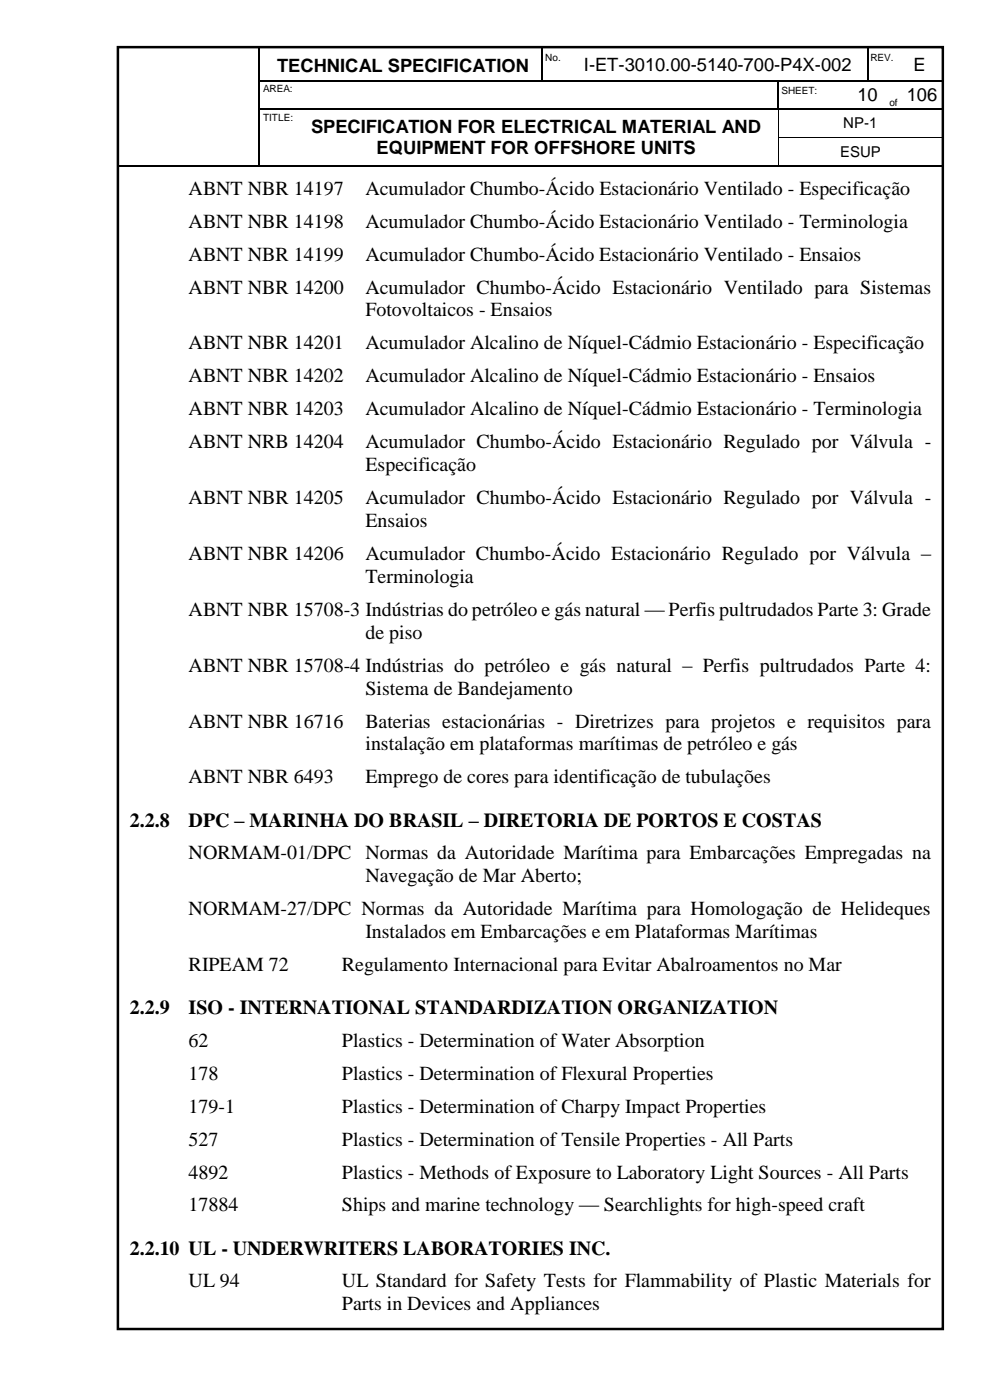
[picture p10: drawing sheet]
<svg xmlns="http://www.w3.org/2000/svg" width="210mm" height="297mm" viewBox="0 0 210 297" stroke-linecap="round" stroke-linejoin="round" font-family="sans-serif">
<defs><g id="words">
<g font-size="4.2">
<text x="40" y="41.3">ABNT NBR 14197</text>
<text x="77.5" y="41.3">Acumulador Chumbo-Ácido Estacionário Ventilado - Especificação</text>
<text x="40" y="48.3">ABNT NBR 14198</text>
<text x="77.5" y="48.3">Acumulador Chumbo-Ácido Estacionário Ventilado - Terminologia</text>
<text x="40" y="55.3">ABNT NBR 14199</text>
<text x="77.5" y="55.3">Acumulador Chumbo-Ácido Estacionário Ventilado - Ensaios</text>
<text x="40" y="62.3">ABNT NBR 14200</text>
<text x="77.5" y="62.3">Acumulador Chumbo-Ácido Estacionário Ventilado para Sistemas</text>
<text x="77.5" y="67.1">Fotovoltaicos - Ensaios</text>
<text x="40" y="74.1">ABNT NBR 14201</text>
<text x="77.5" y="74.1">Acumulador Alcalino de Níquel-Cádmio Estacionário - Especificação</text>
<text x="40" y="81.1">ABNT NBR 14202</text>
<text x="77.5" y="81.1">Acumulador Alcalino de Níquel-Cádmio Estacionário - Ensaios</text>
<text x="40" y="88.1">ABNT NBR 14203</text>
<text x="77.5" y="88.1">Acumulador Alcalino de Níquel-Cádmio Estacionário - Terminologia</text>
<text x="40" y="95.1">ABNT NRB 14204</text>
<text x="77.5" y="95.1">Acumulador Chumbo-Ácido Estacionário Regulado por Válvula -</text>
<text x="77.5" y="100">Especificação</text>
<text x="40" y="107">ABNT NBR 14205</text>
<text x="77.5" y="107">Acumulador Chumbo-Ácido Estacionário Regulado por Válvula -</text>
<text x="77.5" y="111.8">Ensaios</text>
<text x="40" y="118.8">ABNT NBR 14206</text>
<text x="77.5" y="118.8">Acumulador Chumbo-Ácido Estacionário Regulado por Válvula –</text>
<text x="77.5" y="123.7">Terminologia</text>
<text x="40" y="130.7">ABNT NBR 15708-3 Indústrias do petróleo e gás natural — Perfis pultrudados Parte 3: Grade</text>
<text x="77.5" y="135.5">de piso</text>
<text x="40" y="142.5">ABNT NBR 15708-4 Indústrias do petróleo e gás natural – Perfis pultrudados Parte 4:</text>
<text x="77.5" y="147.4">Sistema de Bandejamento</text>
<text x="40" y="154.4">ABNT NBR 16716</text>
<text x="77.5" y="154.4">Baterias estacionárias - Diretrizes para projetos e requisitos para</text>
<text x="77.5" y="159.2">instalação em plataformas marítimas de petróleo e gás</text>
<text x="40" y="166.2">ABNT NBR 6493</text>
<text x="77.5" y="166.2">Emprego de cores para identificação de tubulações</text>
<text x="27.5" y="175.4">2.2.8</text>
<text x="40" y="175.4">DPC – MARINHA DO BRASIL – DIRETORIA DE PORTOS E COSTAS</text>
<text x="40" y="182.3">NORMAM-01/DPC Normas da Autoridade Marítima para Embarcações Empregadas na</text>
<text x="77.5" y="187.2">Navegação de Mar Aberto;</text>
<text x="40" y="194.2">NORMAM-27/DPC Normas da Autoridade Marítima para Homologação de Helideques</text>
<text x="77.5" y="199">Instalados em Embarcações e em Plataformas Marítimas</text>
<text x="40" y="206">RIPEAM 72</text>
<text x="72.5" y="206">Regulamento Internacional para Evitar Abalroamentos no Mar</text>
<text x="27.5" y="215.2">2.2.9</text>
<text x="40" y="215.2">ISO - INTERNATIONAL STANDARDIZATION ORGANIZATION</text>
<text x="40" y="222.1">62</text>
<text x="72.5" y="222.1">Plastics - Determination of Water Absorption</text>
<text x="40" y="229.1">178</text>
<text x="72.5" y="229.1">Plastics - Determination of Flexural Properties</text>
<text x="40" y="236.1">179-1</text>
<text x="72.5" y="236.1">Plastics - Determination of Charpy Impact Properties</text>
<text x="40" y="243.1">527</text>
<text x="72.5" y="243.1">Plastics - Determination of Tensile Properties - All Parts</text>
<text x="40" y="250.1">4892</text>
<text x="72.5" y="250.1">Plastics - Methods of Exposure to Laboratory Light Sources - All Parts</text>
<text x="40" y="257">17884</text>
<text x="72.5" y="257">Ships and marine technology — Searchlights for high-speed craft</text>
<text x="27.5" y="266.2">2.2.10 UL - UNDERWRITERS LABORATORIES INC.</text>
<text x="40" y="273.1">UL 94</text>
<text x="72.5" y="273.1">UL Standard for Safety Tests for Flammability of Plastic Materials for</text>
<text x="72.5" y="278">Parts in Devices and Appliances</text>
</g>
<g font-size="3.9">
<text x="58.8" y="15.2">TECHNICAL SPECIFICATION</text>
<text x="123.8" y="15">I-ET-3010.00-5140-700-P4X-002</text>
<text x="193.8" y="15">E</text>
<text x="181.9" y="21.5">10</text>
<text x="192.4" y="21.5">106</text>
<text x="66" y="28.2">SPECIFICATION FOR ELECTRICAL MATERIAL AND</text>
<text x="79.9" y="32.7">EQUIPMENT FOR OFFSHORE UNITS</text>
</g>
<g font-size="3.2">
<text x="178.9" y="27.3">NP-1</text>
<text x="178.2" y="33.3">ESUP</text>
</g>
<g font-size="2.1">
<text x="115.7" y="13">No.</text>
<text x="184.7" y="13">REV.</text>
<text x="55.8" y="19.6">AREA:</text>
<text x="165.8" y="19.9">SHEET:</text>
<text x="188.7" y="22.5">of</text>
<text x="55.8" y="25.6">TITLE:</text>
</g>
</g></defs>
<g fill="none" stroke="#000" stroke-width=".25">
<path d="M55 10v7M55 17.3v5.7M55.2 17.1h7.3M62.8 17.1h52.1M115 10v7M115.2 17.1h4.4M119.8 17.1h45.1M165.1 17.3v5.7M165.2 17.1h14.9M180.3 17.1h3.6M184.1 10v7M184.2 17.1h3.9"/>
<path d="M191.3 17.1h8.8M25 35.1h29.9M55 23.2v5.8M55 29.3v5.7M55.2 23.1h7.3M55.2 35.1h7.3M62.8 23.1h102.1M62.8 35.1h102.2M165.2 35.1h34.8M165.4 23.1h14.7M180.3 23.1h7.8M188.3 23.1h2.8"/>
<path d="M191.3 23.1h8.7M200.1 23.2v5.8M200.1 29.3v5.7"/>
</g>
<g fill="#000">
<path d="M54.9 17h.3v.3h-.3z" fill-rule="evenodd"/>
<path d="M62.5 17h.3v.3h-.3z" fill-rule="evenodd"/>
<path d="M114.9 17h.3v.3h-.3z" fill-rule="evenodd"/>
<path d="M119.6 17h.2v.3h-.2z" fill-rule="evenodd"/>
<path d="M164.9 17h.3v.3h-.3z" fill-rule="evenodd"/>
<path d="M180.1 17h.2v.3h-.2z" fill-rule="evenodd"/>
<path d="M183.9 17h.3v.3h-.3z" fill-rule="evenodd"/>
<path d="M188.1 17h.2v.3h-.2z" fill-rule="evenodd"/>
<path d="M188.3 17h1.8v.3h-1.8z" fill-rule="evenodd"/>
<path d="M190.1 17h.2v.3h-.2z" fill-rule="evenodd"/>
<path d="M190.3 17h.8v.3h-.8z" fill-rule="evenodd"/>
<path d="M191.1 17h.2v.3h-.2z" fill-rule="evenodd"/>
<path d="M54.9 23h.3v.2h-.3z" fill-rule="evenodd"/>
<path d="M54.9 29h.3v.3h-.3z" fill-rule="evenodd"/>
<path d="M54.9 35h.3v.3h-.3z" fill-rule="evenodd"/>
<path d="M62.5 23h.3v.2h-.3z" fill-rule="evenodd"/>
<path d="M62.5 35h.3v.3h-.3z" fill-rule="evenodd"/>
<path d="M164.9 23h.3v.2h-.3z" fill-rule="evenodd"/>
<path d="M165 29h.1v.3h-.1z" fill-rule="evenodd"/>
<path d="M165 35h.2v.3h-.2z" fill-rule="evenodd"/>
<path d="M165.2 23h.2v.2h-.2z" fill-rule="evenodd"/>
<path d="M180.1 23h.2v.2h-.2z" fill-rule="evenodd"/>
<path d="M188.1 23h.2v.2h-.2z" fill-rule="evenodd"/>
<path d="M191.1 23h.2v.2h-.2z" fill-rule="evenodd"/>
<path d="M200 23h.2v.2h-.2z" fill-rule="evenodd"/>
<path d="M200 29h.2v.3h-.2z" fill-rule="evenodd"/>
<path d="M200 35h.2v.3h-.2z" fill-rule="evenodd"/>
<path d="M200 35h.2v.3h-.2z" fill-rule="evenodd"/>
</g>
<path d="M165.1 23.2v5.8M165.1 29.3v5.7M165.1 29.1h34.9" fill="none" stroke="#000" stroke-width=".21"/>
<path d="M25 10h175v272h-175z" fill="none" stroke="#000" stroke-width=".53"/>
<use href="#words"/>
</svg>
